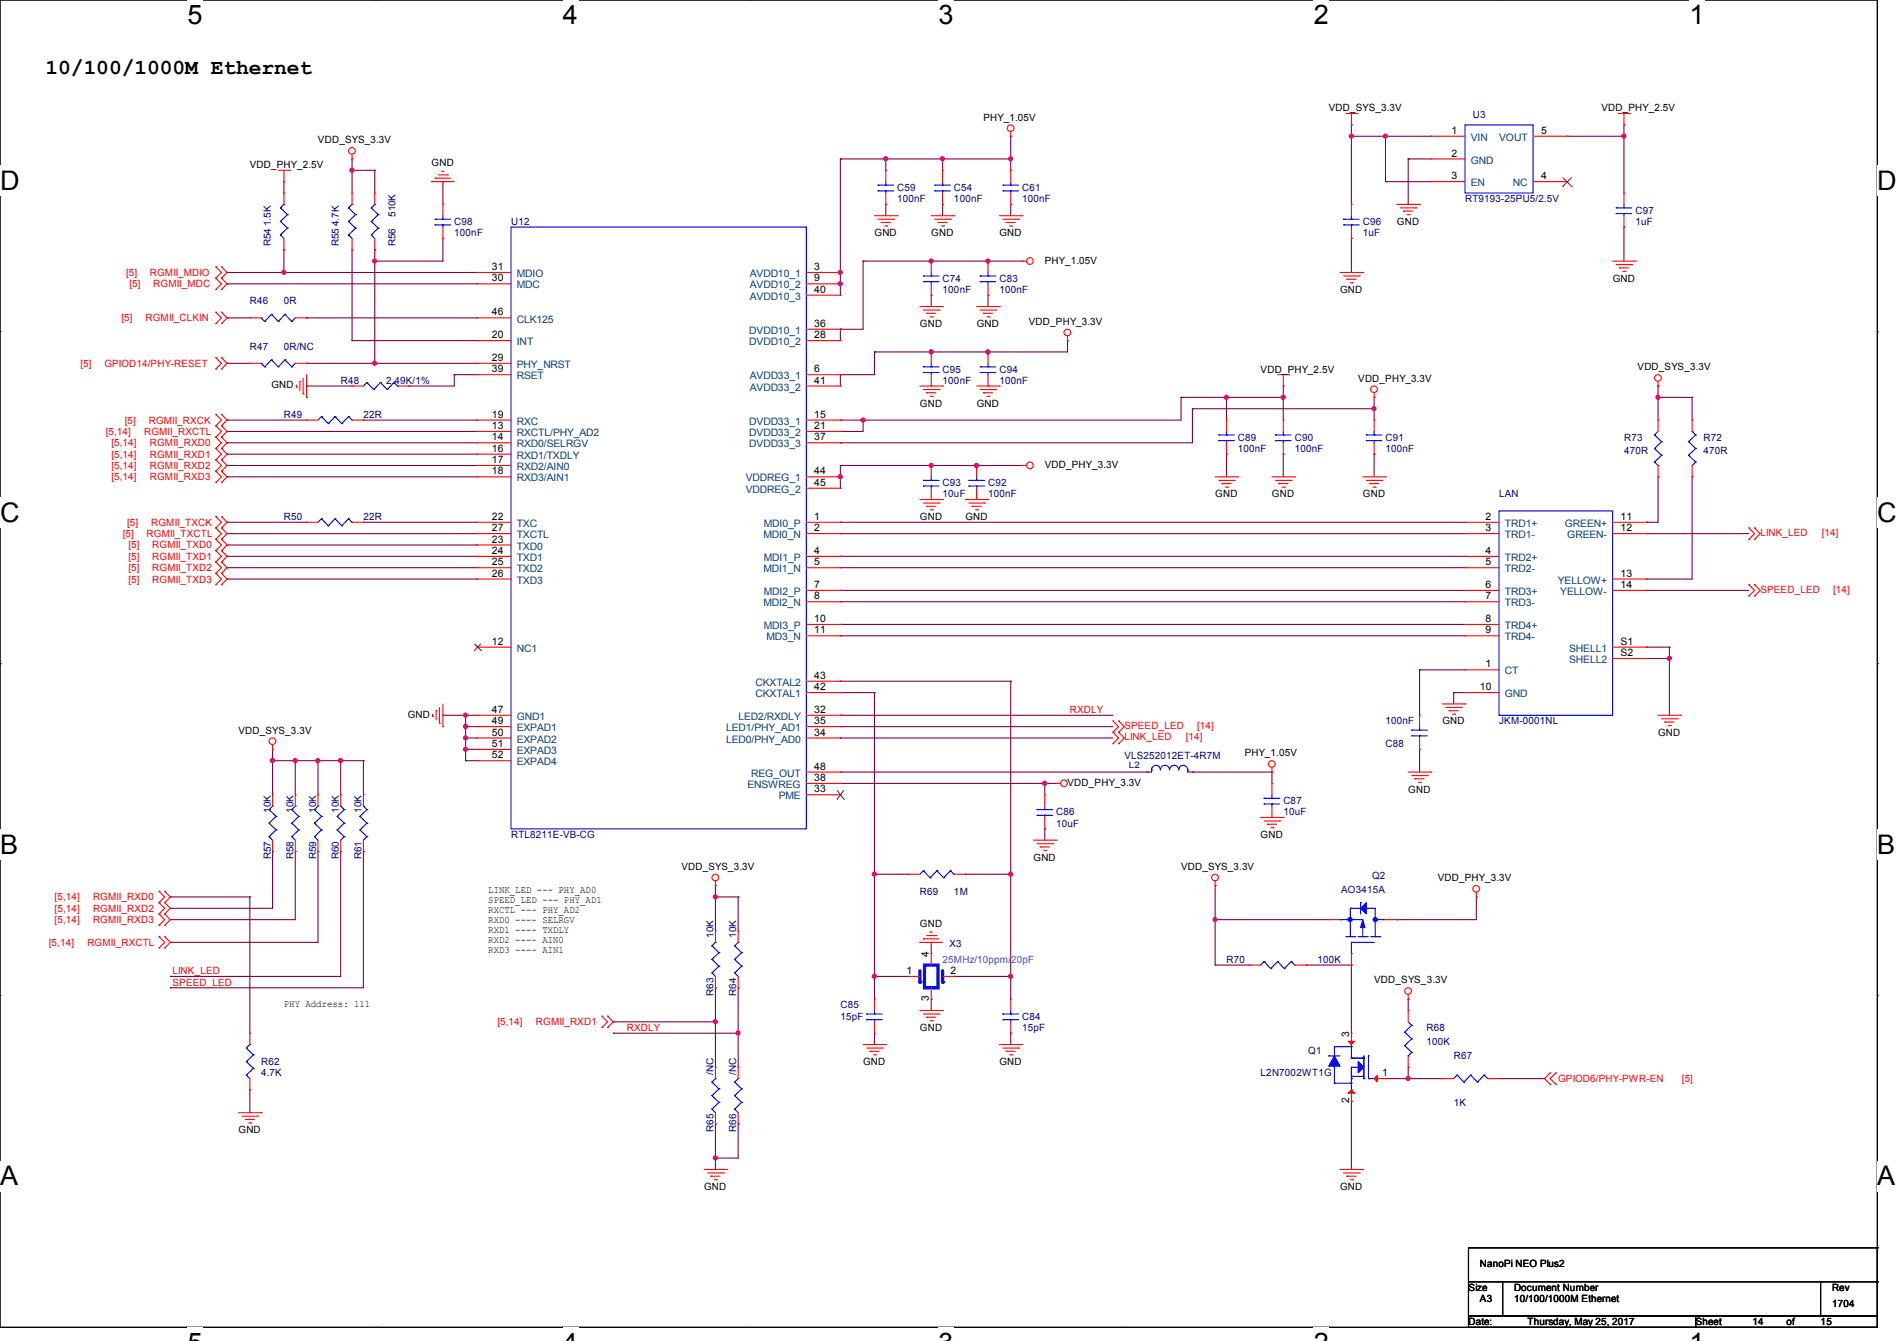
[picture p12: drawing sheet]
<svg xmlns="http://www.w3.org/2000/svg" width="297mm" height="210mm" viewBox="0 0 297 210" stroke-linecap="round" stroke-linejoin="round" font-family="sans-serif">
<defs><g id="words">
<g font-size="4.2">
<text x="29.4" y="3.8">5</text>
<text x="88.1" y="3.8">4</text>
<text x="146.9" y="3.8">3</text>
<text x="205.7" y="3.8">2</text>
<text x="264.5" y="3.8">1</text>
<text x="0" y="29.8">D</text>
<text x="293.9" y="29.8">D</text>
<text x="0" y="81.7">C</text>
<text x="293.9" y="81.7">C</text>
<text x="0" y="133.7">B</text>
<text x="293.9" y="133.7">B</text>
<text x="0" y="185.6">A</text>
<text x="293.9" y="185.6">A</text>
</g>
<text font-size="3.3" x="7.1" y="11.6">10/100/1000M Ethernet</text>
<g font-size="1.6">
<text x="208" y="17.4">VDD_SYS_3.3V</text>
<text x="250.7" y="17.4">VDD_PHY_2.5V</text>
<text x="49.8" y="22.4">VDD_SYS_3.3V</text>
<text x="154" y="18.9">PHY_1.05V</text>
<text x="227.3" y="21">1</text>
<text x="241.3" y="21">5</text>
<text x="39.1" y="26.3">VDD_PHY_2.5V</text>
<text x="67.6" y="26">GND</text>
<text x="227.3" y="24.5">2</text>
<text x="227.3" y="28.1">3</text>
<text x="241.3" y="28.1">4</text>
<text x="218.7" y="35.2">GND</text>
<text x="136.9" y="37">GND</text>
<text x="145.8" y="37">GND</text>
<text x="156.5" y="37">GND</text>
<text x="163.6" y="41.3">PHY_1.05V</text>
<text x="77" y="42.3">31</text>
<text x="77" y="44.1">30</text>
<text x="127.5" y="42.3">3</text>
<text x="127.5" y="44.1">9</text>
<text x="127.5" y="45.8">40</text>
<text x="209.8" y="45.9">GND</text>
<text x="252.5" y="44.1">GND</text>
<text x="77" y="49.4">46</text>
<text x="77" y="53">20</text>
<text x="127.5" y="51.2">36</text>
<text x="127.5" y="53">28</text>
<text x="144" y="51.2">GND</text>
<text x="152.9" y="51.2">GND</text>
<text x="161.1" y="50.9">VDD_PHY_3.3V</text>
<text x="77" y="56.5">29</text>
<text x="77" y="58.3">39</text>
<text x="127.5" y="58.3">6</text>
<text x="197.4" y="58.3">VDD_PHY_2.5V</text>
<text x="212.7" y="59.8">VDD_PHY_3.3V</text>
<text x="256.4" y="58">VDD_SYS_3.3V</text>
<text x="42.5" y="60.8">GND</text>
<text x="77" y="65.4">19</text>
<text x="127.5" y="60.1">41</text>
<text x="127.5" y="65.4">15</text>
<text x="144" y="63.7">GND</text>
<text x="152.9" y="63.7">GND</text>
<text x="77" y="67.2">13</text>
<text x="77" y="69">14</text>
<text x="77" y="70.7">16</text>
<text x="127.5" y="67.2">21</text>
<text x="127.5" y="69">37</text>
<text x="77" y="72.5">17</text>
<text x="77" y="74.3">18</text>
<text x="127.5" y="74.3">44</text>
<text x="127.5" y="76.1">45</text>
<text x="163.6" y="73.3">VDD_PHY_3.3V</text>
<text x="190.3" y="77.9">GND</text>
<text x="199.1" y="77.9">GND</text>
<text x="213.4" y="77.9">GND</text>
<text x="77" y="81.4">22</text>
<text x="77" y="83.2">27</text>
<text x="127.5" y="81.4">1</text>
<text x="127.5" y="83.2">2</text>
<text x="144" y="81.4">GND</text>
<text x="151.1" y="81.4">GND</text>
<text x="232.6" y="81.4">2</text>
<text x="232.6" y="83.2">3</text>
<text x="253.7" y="81.4">11</text>
<text x="253.7" y="83.2">12</text>
<text x="77" y="85">23</text>
<text x="77" y="86.7">24</text>
<text x="77" y="88.5">25</text>
<text x="127.5" y="86.7">4</text>
<text x="127.5" y="88.5">5</text>
<text x="232.6" y="86.7">4</text>
<text x="232.6" y="88.5">5</text>
<text x="77" y="90.3">26</text>
<text x="127.5" y="92.1">7</text>
<text x="127.5" y="93.9">8</text>
<text x="232.6" y="92.1">6</text>
<text x="232.6" y="93.9">7</text>
<text x="253.7" y="90.3">13</text>
<text x="253.7" y="92.1">14</text>
<text x="77" y="101">12</text>
<text x="127.5" y="99.2">11</text>
<text x="127.5" y="97.4">10</text>
<text x="232.6" y="97.4">8</text>
<text x="232.6" y="99.2">9</text>
<text x="253.7" y="101">S1</text>
<text x="127.5" y="106.3">43</text>
<text x="232.6" y="104.5">1</text>
<text x="253.7" y="102.7">S2</text>
<text x="63.8" y="112.4">GND</text>
<text x="77" y="111.6">47</text>
<text x="77" y="113.4">49</text>
<text x="127.5" y="108.1">42</text>
<text x="127.5" y="111.6">32</text>
<text x="127.5" y="113.4">35</text>
<text x="225.8" y="113.5">GND</text>
<text x="231.7" y="108.1">10</text>
<text x="37.3" y="114.9">VDD_SYS_3.3V</text>
<text x="77" y="117">51</text>
<text x="77" y="115.2">50</text>
<text x="77" y="118.7">52</text>
<text x="127.5" y="115.2">34</text>
<text x="194.9" y="118.4">PHY_1.05V</text>
<text x="259.6" y="115.2">GND</text>
<text x="127.5" y="120.5">48</text>
<text x="127.5" y="122.3">38</text>
<text x="127.5" y="124.1">33</text>
<text x="167.1" y="123.1">VDD_PHY_3.3V</text>
<text x="220.5" y="124.1">GND</text>
<text x="197.4" y="131.2">GND</text>
<text x="106.7" y="136.2">VDD_SYS_3.3V</text>
<text x="161.8" y="134.8">GND</text>
<text x="184.9" y="136.2">VDD_SYS_3.3V</text>
<text x="76.4" y="139.9">LINK_LED --- PHY_AD0</text>
<text x="76.4" y="141.5">SPEED_LED --- PHY_AD1</text>
<text x="76.4" y="143">RXCTL --- PHY_AD2</text>
<text x="225.1" y="138">VDD_PHY_3.3V</text>
<text x="76.4" y="144.6">RXD0 ---- SELRGV</text>
<text x="76.4" y="146.2">RXD1 ---- TXDLY</text>
<text x="76.4" y="147.7">RXD2 ---- AIN0</text>
<text x="76.4" y="149.3">RXD3 ---- AIN1</text>
<text x="144" y="145.1">GND</text>
<text x="145.4" y="149.9" transform="rotate(-90 145.4 149.9)">4</text>
<text x="141.9" y="152.5">1</text>
<text x="148.8" y="152.5">2</text>
<text x="215.2" y="154">VDD_SYS_3.3V</text>
<text x="44.4" y="157.7">PHY Address: 111</text>
<text x="144" y="161.5">GND</text>
<text x="145.4" y="156.8" transform="rotate(-90 145.4 156.8)">3</text>
<text x="135.1" y="166.8">GND</text>
<text x="156.5" y="166.8">GND</text>
<text x="211.2" y="162.3" transform="rotate(-90 211.2 162.3)">3</text>
<text x="211.2" y="172.8" transform="rotate(-90 211.2 172.8)">2</text>
<text x="216.4" y="168.5">1</text>
<text x="37.3" y="177.5">GND</text>
<text x="110.2" y="186.4">GND</text>
<text x="209.8" y="186.4">GND</text>
<text x="229.9" y="202.2">Size</text>
<text x="231.7" y="198.5">NanoPi NEO Plus2</text>
<text x="231.7" y="204">A3</text>
<text x="237" y="202.2">Document Number</text>
<text x="237" y="204">10/100/1000M Ethernet</text>
<text x="286.8" y="202.2">Rev</text>
<text x="229.9" y="207.5">Date:</text>
<text x="239.2" y="207.5">Thursday, May 25, 2017</text>
<text x="265.5" y="207.5">Sheet</text>
<text x="274.4" y="207.5">14</text>
<text x="279.7" y="207.5">of</text>
<text x="285" y="207.5">15</text>
<text x="286.8" y="204.7">1704</text>
</g>
<g font-size="1.6" fill="#004080">
<text x="230.3" y="22.1">VIN</text>
<text x="234.7" y="22.1">VOUT</text>
<text x="230.3" y="25.6">GND</text>
<text x="230.3" y="29.2">EN</text>
<text x="236.9" y="29.2">NC</text>
<text x="80.9" y="43.4">MDIO</text>
<text x="80.9" y="45.2">MDC</text>
<text x="117.4" y="43.4">AVDD10_1</text>
<text x="117.4" y="45.2">AVDD10_2</text>
<text x="117.4" y="46.9">AVDD10_3</text>
<text x="80.9" y="50.5">CLK125</text>
<text x="117.3" y="52.3">DVDD10_1</text>
<text x="80.9" y="54.1">INT</text>
<text x="80.9" y="57.6">PHY_NRST</text>
<text x="80.9" y="59.4">RSET</text>
<text x="117.3" y="54.1">DVDD10_2</text>
<text x="117.4" y="59.4">AVDD33_1</text>
<text x="117.4" y="61.2">AVDD33_2</text>
<text x="80.9" y="66.5">RXC</text>
<text x="80.9" y="68.3">RXCTL/PHY_AD2</text>
<text x="80.9" y="70.1">RXD0/SELRGV</text>
<text x="80.9" y="71.8">RXD1/TXDLY</text>
<text x="117.3" y="66.5">DVDD33_1</text>
<text x="117.3" y="68.3">DVDD33_2</text>
<text x="117.3" y="70.1">DVDD33_3</text>
<text x="80.9" y="73.6">RXD2/AIN0</text>
<text x="80.9" y="75.4">RXD3/AIN1</text>
<text x="116.8" y="75.4">VDDREG_1</text>
<text x="116.8" y="77.2">VDDREG_2</text>
<text x="80.9" y="82.5">TXC</text>
<text x="119.6" y="82.5">MDI0_P</text>
<text x="235.6" y="82.5">TRD1+</text>
<text x="245" y="82.5">GREEN+</text>
<text x="80.9" y="84.3">TXCTL</text>
<text x="80.9" y="86.1">TXD0</text>
<text x="80.9" y="87.8">TXD1</text>
<text x="80.9" y="89.6">TXD2</text>
<text x="119.5" y="84.3">MDI0_N</text>
<text x="119.5" y="89.6">MDI1_N</text>
<text x="119.6" y="87.8">MDI1_P</text>
<text x="235.6" y="84.3">TRD1-</text>
<text x="235.6" y="87.8">TRD2+</text>
<text x="235.6" y="89.6">TRD2-</text>
<text x="245.4" y="84.3">GREEN-</text>
<text x="80.9" y="91.4">TXD3</text>
<text x="119.5" y="95">MDI2_N</text>
<text x="119.6" y="93.2">MDI2_P</text>
<text x="235.6" y="93.2">TRD3+</text>
<text x="235.6" y="95">TRD3-</text>
<text x="243.9" y="91.4">YELLOW+</text>
<text x="244.3" y="93.2">YELLOW-</text>
<text x="119.6" y="98.5">MDI3_P</text>
<text x="120" y="100.3">MD3_N</text>
<text x="235.6" y="98.5">TRD4+</text>
<text x="235.6" y="100.3">TRD4-</text>
<text x="80.9" y="102.1">NC1</text>
<text x="118.3" y="107.4">CKXTAL2</text>
<text x="235.6" y="105.6">CT</text>
<text x="245.7" y="102.1">SHELL1</text>
<text x="245.7" y="103.8">SHELL2</text>
<text x="80.9" y="112.7">GND1</text>
<text x="115.6" y="112.7">LED2/RXDLY</text>
<text x="118.3" y="109.2">CKXTAL1</text>
<text x="235.6" y="109.2">GND</text>
<text x="80.9" y="118.1">EXPAD3</text>
<text x="80.9" y="116.3">EXPAD2</text>
<text x="80.9" y="114.5">EXPAD1</text>
<text x="80.9" y="119.8">EXPAD4</text>
<text x="113.7" y="114.5">LED1/PHY_AD1</text>
<text x="113.7" y="116.3">LED0/PHY_AD0</text>
<text x="117" y="123.4">ENSWREG</text>
<text x="117.6" y="121.6">REG_OUT</text>
<text x="121.9" y="125.2">PME</text>
</g>
<g font-size="1.6" fill="#000080">
<text x="230.6" y="18.5">U3</text>
<text x="140.5" y="29.9">C59</text>
<text x="149.4" y="29.9">C54</text>
<text x="160" y="29.9">C61</text>
<text x="71.1" y="35.2">C98</text>
<text x="80" y="35.2">U12</text>
<text x="140.5" y="31.7">100nF</text>
<text x="149.4" y="31.7">100nF</text>
<text x="160" y="31.7">100nF</text>
<text x="213.4" y="35.2">C96</text>
<text x="229.4" y="31.7">RT9193-25PU5/2.5V</text>
<text x="256" y="33.4">C97</text>
<text x="256" y="35.2">1uF</text>
<text x="71.1" y="37">100nF</text>
<text x="213.4" y="37">1uF</text>
<text x="39.1" y="47.7">R46</text>
<text x="44.5" y="47.7">0R</text>
<text x="147.6" y="44.1">C74</text>
<text x="147.6" y="45.9">100nF</text>
<text x="156.5" y="44.1">C83</text>
<text x="156.5" y="45.9">100nF</text>
<text x="39.1" y="54.8">R47</text>
<text x="44.5" y="54.8">0R/NC</text>
<text x="147.6" y="58.3">C95</text>
<text x="156.5" y="58.3">C94</text>
<text x="44.5" y="65.4">R49</text>
<text x="53.3" y="60.1">R48</text>
<text x="56.9" y="65.4">22R</text>
<text x="60.5" y="60.1">2.49K/1%</text>
<text x="147.6" y="60.1">100nF</text>
<text x="156.5" y="60.1">100nF</text>
<text x="193.8" y="69">C89</text>
<text x="193.8" y="70.8">100nF</text>
<text x="202.7" y="69">C90</text>
<text x="202.7" y="70.8">100nF</text>
<text x="216.9" y="69">C91</text>
<text x="216.9" y="70.8">100nF</text>
<text x="254.3" y="69">R73</text>
<text x="254.3" y="71.1">470R</text>
<text x="266.7" y="69">R72</text>
<text x="266.7" y="71.1">470R</text>
<text x="147.6" y="76.1">C93</text>
<text x="147.6" y="77.9">10uF</text>
<text x="154.7" y="76.1">C92</text>
<text x="154.7" y="77.9">100nF</text>
<text x="234.7" y="77.9">LAN</text>
<text x="44.5" y="81.4">R50</text>
<text x="56.9" y="81.4">22R</text>
<text x="216.9" y="113.5">100nF</text>
<text x="234.7" y="113.5">JKM-0001NL</text>
<text x="176" y="118.8">VLS252012ET-4R7M</text>
<text x="216.9" y="117">C88</text>
<text x="200.9" y="125.9">C87</text>
<text x="80" y="131.2">RTL8211E-VB-CG</text>
<text x="165.4" y="127.7">C86</text>
<text x="165.4" y="129.5">10uF</text>
<text x="200.9" y="127.7">10uF</text>
<text x="214.8" y="137.6">Q2</text>
<text x="144" y="140.1">R69</text>
<text x="149.4" y="140.1">1M</text>
<text x="210" y="139.8">AO3415A</text>
<text x="148.6" y="148.3">X3</text>
<text x="192" y="150.8">R70</text>
<text x="206.3" y="150.8">100K</text>
<text x="131.6" y="157.9">C85</text>
<text x="131.6" y="159.7">15pF</text>
<text x="160" y="159.7">C84</text>
<text x="160" y="161.5">15pF</text>
<text x="223.3" y="161.5">R68</text>
<text x="40.9" y="166.8">R62</text>
<text x="204.8" y="165">Q1</text>
<text x="223.3" y="163.6">100K</text>
<text x="227.6" y="165.9">R67</text>
<text x="40.9" y="168.6">4.7K</text>
<text x="197.4" y="168.6">L2N7002WT1G</text>
<text x="227.6" y="173.2">1K</text>
</g>
<g font-size="1.6" fill="#f00">
<text x="19.7" y="43.2">[5]</text>
<text x="20.3" y="45">[5]</text>
<text x="23.5" y="43.2">RGMII_MDIO</text>
<text x="24" y="45">RGMII_MDC</text>
<text x="19" y="50.3">[5]</text>
<text x="22.8" y="50.3">RGMII_CLKIN</text>
<text x="12.6" y="57.4">[5]</text>
<text x="16.3" y="57.4">GPIOD14/PHY-RESET</text>
<text x="16.6" y="68.1">[5,14]</text>
<text x="17.4" y="71.7">[5,14]</text>
<text x="17.4" y="69.9">[5,14]</text>
<text x="19.6" y="66.3">[5]</text>
<text x="22.6" y="68.1">RGMII_RXCTL</text>
<text x="23.3" y="66.3">RGMII_RXCK</text>
<text x="23.5" y="71.7">RGMII_RXD1</text>
<text x="23.5" y="69.9">RGMII_RXD0</text>
<text x="17.4" y="75.2">[5,14]</text>
<text x="17.4" y="73.4">[5,14]</text>
<text x="23.5" y="75.2">RGMII_RXD3</text>
<text x="23.5" y="73.4">RGMII_RXD2</text>
<text x="19.9" y="82.3">[5]</text>
<text x="23.7" y="82.3">RGMII_TXCK</text>
<text x="275.6" y="83.9">LINK_LED</text>
<text x="285.2" y="83.9">[14]</text>
<text x="19.2" y="84.1">[5]</text>
<text x="20.1" y="89.5">[5]</text>
<text x="20.1" y="87.7">[5]</text>
<text x="20.1" y="85.9">[5]</text>
<text x="22.9" y="84.1">RGMII_TXCTL</text>
<text x="23.8" y="89.5">RGMII_TXD2</text>
<text x="23.8" y="87.7">RGMII_TXD1</text>
<text x="23.8" y="85.9">RGMII_TXD0</text>
<text x="20.1" y="91.2">[5]</text>
<text x="23.8" y="91.2">RGMII_TXD3</text>
<text x="275.6" y="92.8">SPEED_LED</text>
<text x="287" y="92.8">[14]</text>
<text x="167.5" y="111.7">RXDLY</text>
<text x="176" y="116">LINK_LED</text>
<text x="176" y="114.2">SPEED_LED</text>
<text x="185.6" y="116">[14]</text>
<text x="187.4" y="114.2">[14]</text>
<text x="8.6" y="142.8">[5,14]</text>
<text x="8.6" y="141">[5,14]</text>
<text x="14.6" y="142.8">RGMII_RXD2</text>
<text x="14.6" y="141">RGMII_RXD0</text>
<text x="7.7" y="148.1">[5,14]</text>
<text x="8.6" y="144.6">[5,14]</text>
<text x="13.7" y="148.1">RGMII_RXCTL</text>
<text x="14.6" y="144.6">RGMII_RXD3</text>
<text x="27" y="152.6">LINK_LED</text>
<text x="27" y="154.3">SPEED_LED</text>
<text x="77.9" y="160.6">[5,14]</text>
<text x="83.9" y="160.6">RGMII_RXD1</text>
<text x="98.1" y="161.5">RXDLY</text>
<text x="243.9" y="169.5">GPIOD6/PHY-PWR-EN</text>
<text x="263.3" y="169.5">[5]</text>
</g>
<text font-size="1.6" fill="#8000ff" x="147.6" y="150.8">25MHz/10ppm/20pF</text>
<g font-size="1.5" fill="#000080">
<text x="42.4" y="35.4" transform="rotate(-90 42.4 35.4)">1.5K</text>
<text x="53" y="35.4" transform="rotate(-90 53 35.4)">4.7K</text>
<text x="61.9" y="34" transform="rotate(-90 61.9 34)">510K</text>
<text x="42.4" y="38.6" transform="rotate(-90 42.4 38.6)">R54</text>
<text x="53" y="38.6" transform="rotate(-90 53 38.6)">R55</text>
<text x="61.9" y="38.6" transform="rotate(-90 61.9 38.6)">R56</text>
<text x="42.4" y="127.3" transform="rotate(-90 42.4 127.3)">10K</text>
<text x="45.9" y="127.3" transform="rotate(-90 45.9 127.3)">10K</text>
<text x="49.5" y="127.3" transform="rotate(-90 49.5 127.3)">10K</text>
<text x="53" y="127.3" transform="rotate(-90 53 127.3)">10K</text>
<text x="56.6" y="127.3" transform="rotate(-90 56.6 127.3)">10K</text>
<text x="42.4" y="134.6" transform="rotate(-90 42.4 134.6)">R57</text>
<text x="45.9" y="134.6" transform="rotate(-90 45.9 134.6)">R58</text>
<text x="49.5" y="134.6" transform="rotate(-90 49.5 134.6)">R59</text>
<text x="53" y="134.6" transform="rotate(-90 53 134.6)">R60</text>
<text x="56.6" y="134.6" transform="rotate(-90 56.6 134.6)">R61</text>
<text x="111.7" y="146.9" transform="rotate(-90 111.7 146.9)">10K</text>
<text x="115.3" y="146.9" transform="rotate(-90 115.3 146.9)">10K</text>
<text x="111.7" y="155.9" transform="rotate(-90 111.7 155.9)">R63</text>
<text x="115.3" y="155.9" transform="rotate(-90 115.3 155.9)">R64</text>
<text x="111.7" y="168.4" transform="rotate(-90 111.7 168.4)">/NC</text>
<text x="115.3" y="168.4" transform="rotate(-90 115.3 168.4)">/NC</text>
<text x="111.7" y="177.2" transform="rotate(-90 111.7 177.2)">R65</text>
<text x="115.3" y="177.2" transform="rotate(-90 115.3 177.2)">R66</text>
</g>
<text font-size="1.4" fill="#000080" x="176.8" y="120.3">L2</text>
</g></defs>
<path d="M0 0h293.9v207.9h-293.9z" fill="none" stroke="#000" stroke-width=".17"/>
<g fill="#fff">
<path d="M29.4 0h2.3v4.7h-2.3z"/>
<path d="M29.4 207.9h2.3v2.1h-2.3z"/>
</g>
<path d="M58.8 0h.1M58.8 207.9h.1" fill="none" stroke="#000" stroke-width=".17"/>
<g fill="#fff">
<path d="M88.1 0h2.4v4.7h-2.4z"/>
<path d="M88.1 207.9h2.4v2.1h-2.4z"/>
</g>
<path d="M117.6 0h.1M117.6 207.9h.1" fill="none" stroke="#000" stroke-width=".17"/>
<g fill="#fff">
<path d="M146.9 0h2.4v4.7h-2.4z"/>
<path d="M146.9 207.9h2.4v2.1h-2.4z"/>
</g>
<path d="M176.3 0h.1M176.3 207.9h.1" fill="none" stroke="#000" stroke-width=".17"/>
<g fill="#fff">
<path d="M205.7 0h2.4v4.7h-2.4z"/>
<path d="M205.7 207.9h2.4v2.1h-2.4z"/>
</g>
<path d="M235.1 0h.1M235.1 207.9h.1" fill="none" stroke="#000" stroke-width=".17"/>
<g fill="#fff">
<path d="M264.5 0h2.4v4.7h-2.4z"/>
<path d="M264.5 207.9h2.4v2.1h-2.4z"/>
<path d="M0 26h3v4.7h-3z"/>
<path d="M293.9 26h3.1v4.7h-3.1z"/>
<path d="M0 77.9h3v4.7h-3z"/>
<path d="M293.9 77.9h3.1v4.7h-3.1z"/>
</g>
<path d="M0 51.9h.1M293.9 51.9h.1" fill="none" stroke="#000" stroke-width=".17"/>
<g fill="#fff">
<path d="M0 129.9h2.8v4.7h-2.8z"/>
<path d="M293.9 129.9h2.9v4.7h-2.9z"/>
</g>
<path d="M0 103.9h.1M293.9 103.9h.1" fill="none" stroke="#000" stroke-width=".17"/>
<g fill="#fff">
<path d="M-.1 181.8h2.9v4.8h-2.9z"/>
<path d="M293.8 181.8h3v4.8h-3z"/>
</g>
<g fill="none" stroke="#000" stroke-width=".17">
<path d="M0 155.9h.1M293.9 155.9h.1M229.9 195.4h.1M229.9 195.4v5.3M229.9 195.4h64M293.9 195.4h.1M293.9 195.4v5.3M229.9 200.7h5.3v5.4h-5.3zM229.9 206.1h35.6v1.8h-35.6zM235.2 200.7h49.8v5.4h-49.8zM265.5 206.1h28.4v1.8h-28.4zM285 200.7h8.9v5.4h-8.9z"/>
<path d="M293.9 200.7h.1"/>
</g>
<g fill="none" stroke="#800040" stroke-width=".17">
<path d="M211.6 19.6h.1M211.6 19.6v12.4M254.3 19.6h.1M254.3 19.6v10.6M44.4 28.4h.1M44.4 39.1h.1M44.4 28.4v1.8M44.4 39.1v3.6M55.1 26.7h.1M55.1 39.1h.1M55.1 24.9h.1M55.1 24.9v5.3"/>
<path d="M55.1 39.1v14.2M55.1 26.7h3.6M58.7 26.7h.1M58.7 39.1h.1M58.7 26.7v3.5M58.7 39.1v17.8M69.3 37.3h.1M69.3 28.4h.1M69.3 37.3v3.6h-10.6M69.3 28.4v3.6M131.6 24.9h.1M131.6 24.9v21.3"/>
<path d="M131.6 24.9h26.6M138.7 24.9h.1M138.7 32h.1M138.7 24.9v1.8M138.7 32v1.8M147.6 24.9h.1M147.6 32h.1M147.6 24.9v1.8M147.6 32v1.8M158.2 24.9h.1M158.2 32h.1M158.2 21.3h.1"/>
<path d="M158.2 21.3v5.4M158.2 32v1.8M211.6 21.3h.1M211.6 37.3h.1M211.6 21.3h12.4M211.6 37.3v5.4M216.9 21.3h.1M216.9 28.4h.1M216.9 28.4h7.1M216.9 21.3v7.1M220.5 24.9h.1M220.5 24.9h3.5"/>
<path d="M220.5 24.9v7.1M245.4 21.3h.1M245.4 21.3h8.9M254.3 21.3h.1M254.3 35.6h.1M254.3 35.6v5.3M35.6 44.4h.1M35.6 42.7h.1M35.6 56.9h.1M35.6 49.8h.1M35.6 56.9h3.5M35.6 42.7h39.1"/>
<path d="M35.6 44.4h39.1M35.6 49.8h3.5M44.4 42.7h.1M48 56.9h.1M48 49.8h.1M48 56.9h26.7M48 49.8h26.7M55.1 53.3h.1M55.1 53.3h19.6M58.7 56.9h.1M58.7 40.9h.1M71.1 58.7h.1"/>
<path d="M71.1 58.7h3.6M71.1 58.7v1.8h-7.1M131.6 58.7h.1M131.6 51.6h.1M131.6 42.7h.1M131.6 44.4h.1M131.6 51.6v1.7M131.6 58.7v1.8M135.1 40.9h.1M135.1 40.9h24.9M135.1 40.9v10.7h-3.5M136.9 55.1h.1"/>
<path d="M136.9 55.1v3.6h-5.3M145.8 55.1h.1M145.8 40.9h.1M145.8 46.2h.1M145.8 46.2v1.8M154.7 40.9h.1M154.7 46.2h.1M154.7 55.1h.1M154.7 46.2v1.8M167.1 53.3h.1M167.1 53.3v1.8h-30.2M35.6 71.1h.1"/>
<path d="M35.6 72.9h.1M35.6 74.7h.1M35.6 67.6h.1M35.6 69.3h.1M35.6 65.8h.1M35.6 72.9h39.1M35.6 71.1h39.1M35.6 74.7h39.1M35.6 67.6h39.1M35.6 69.3h39.1M35.6 65.8h12.4M48 60.5h.1"/>
<path d="M48 60.5h7.1M56.9 65.8h.1M56.9 65.8h17.8M64 60.5h.1M131.6 72.9h.1M131.6 74.7h.1M131.6 67.6h.1M131.6 69.3h.1M131.6 65.8h.1M131.6 72.9v3.6M131.6 72.9h28.4M135.1 65.8h.1"/>
<path d="M135.1 65.8v1.8h-3.5M145.8 72.9h.1M152.9 72.9h.1M184.9 62.2h.1M184.9 62.2v3.6h-53.3M184.9 62.2h16M186.7 64h.1M186.7 64v5.3h-55.1M186.7 64h28.4M192 71.1h.1M192 62.2h.1M192 62.2v3.6"/>
<path d="M192 71.1v3.6M200.9 71.1h.1M200.9 60.5h.1M200.9 62.2h.1M200.9 60.5v5.3M200.9 71.1v3.6M215.1 71.1h.1M215.1 64h.1M215.1 62.2h.1M215.1 62.2v3.6M215.1 71.1v3.6M259.6 62.2h.1"/>
<path d="M259.6 60.5h.1M259.6 74.7h.1M259.6 74.7v7.1h-1.8M259.6 62.2h5.3M259.6 60.5v5.3M264.9 62.2h.1M264.9 74.7h.1M264.9 74.7v16h-7.1M264.9 62.2v3.6M35.6 81.8h.1M35.6 85.3h.1M35.6 83.6h.1"/>
<path d="M35.6 90.7h.1M35.6 88.9h.1M35.6 87.1h.1M35.6 81.8h12.4M35.6 85.3h39.1M35.6 83.6h39.1M35.6 90.7h39.1M35.6 88.9h39.1M35.6 87.1h39.1M56.9 81.8h.1M56.9 81.8h17.8M131.6 83.6h.1"/>
<path d="M131.6 81.8h.1M131.6 92.5h.1M131.6 94.2h.1M131.6 97.8h.1M131.6 99.6h.1M131.6 88.9h.1M131.6 87.1h.1M131.6 81.8h97.8M131.6 83.6h97.8M131.6 88.9h97.8M131.6 87.1h97.8M131.6 92.5h97.8"/>
<path d="M131.6 94.2h97.8M131.6 97.8h97.8M131.6 99.6h97.8M257.8 81.8h.1M257.8 90.7h.1M257.8 92.5h.1M257.8 83.6h.1M257.8 83.6h16M257.8 92.5h16M42.7 119.1h.1M42.7 117.3h.1M42.7 119.1h14.2"/>
<path d="M42.7 117.3v7.2M46.2 119.1h.1M46.2 119.1v5.4M49.8 119.1h.1M49.8 119.1v5.4M53.3 119.1h.1M53.3 119.1v5.4M56.9 119.1h.1M56.9 119.1v5.4M69.3 112h.1M69.3 112h5.4M72.9 119.1h.1"/>
<path d="M72.9 117.3h.1M72.9 113.8h.1M72.9 112h.1M72.9 115.6h.1M72.9 119.1h1.8M72.9 112v7.1M72.9 113.8h1.8M72.9 115.6h1.8M72.9 117.3h1.8M131.6 113.8h.1M131.6 115.6h.1M131.6 112h.1"/>
<path d="M131.6 106.7h.1M131.6 108.5h.1M131.6 113.8h42.6M131.6 112h42.6M131.6 115.6h42.6M131.6 106.7h26.6M131.6 108.5h5.3M136.9 108.5h.1M136.9 108.5v48M158.2 106.7h.1M158.2 106.7v49.8M222.2 117.3h.1"/>
<path d="M222.2 104.9h.1M222.2 104.9v7.1M222.2 117.3v3.6M222.2 104.9h7.2M227.6 108.5h.1M227.6 108.5h1.8M227.6 108.5v1.7M257.8 101.3h.1M257.8 103.1h.1M257.8 101.3h3.6M257.8 103.1h3.6M261.4 103.1h.1"/>
<path d="M261.4 101.3h.1M261.4 101.3v10.7M42.7 133.3h.1M42.7 133.3v8.9h-16M46.2 133.3h.1M46.2 133.3v10.7h-19.5M49.8 133.3h.1M49.8 133.3v14.3h-23.1M53.3 133.3h.1M53.3 133.3v19.6h-26.6M56.9 133.3h.1M56.9 133.3v21.4h-30.2"/>
<path d="M112 138.7h.1M112 138.7v7.1M131.6 120.9h.1M131.6 122.7h.1M131.6 120.9h48M131.6 122.7h33.8M136.9 136.9h.1M136.9 136.9h5.3M151.1 136.9h.1M151.1 136.9h7.1M158.2 136.9h.1M163.6 122.7h.1"/>
<path d="M163.6 129.8h.1M163.6 122.7v1.8M163.6 129.8v1.8M186.7 120.9h.1M186.7 120.9h12.4M190.2 138.7h.1M190.2 138.7v12.4M199.1 120.9h.1M199.1 120.9v1.8M26.7 144h.1M26.7 140.5h.1M26.7 142.2h.1"/>
<path d="M26.7 147.6h.1M26.7 152.9h.1M26.7 154.7h.1M26.7 140.5h12.4M39.1 140.5h.1M39.1 140.5v21.3M112 154.7h.1M112 140.5h.1M112 140.5h3.6M112 154.7v12.4M115.6 140.5h.1M115.6 154.7h.1"/>
<path d="M115.6 140.5v5.3M115.6 154.7v12.4M136.9 152.9h.1M136.9 152.9h5.3M145.8 156.5h.1M145.8 147.6h.1M145.8 147.6v1.8M145.8 156.5v1.7M149.4 152.9h.1M149.4 152.9h8.8M158.2 152.9h.1M190.2 144h.1"/>
<path d="M190.2 151.1h.1M190.2 144h17.8M190.2 151.1h5.4M204.5 151.1h.1M204.5 151.1h7.1M211.6 151.1h.1M211.6 151.1v10.7M218.7 144h.1M220.5 156.5h.1M220.5 156.5v1.7M231.1 140.5h.1M231.1 140.5v3.5h-12.4"/>
<path d="M39.1 170.7h.1M39.1 170.7v3.5M96 160h.1M96 161.8h.1M96 160h16M96 161.8h19.6M112 176h.1M112 160h.1M112 176v7.1M115.6 161.8h.1M115.6 176h.1M115.6 176v5.4h-3.6"/>
<path d="M136.9 161.8h.1M136.9 161.8v1.8M158.2 161.8h.1M158.2 161.8v1.8M211.6 172.5h.1M211.6 172.5v10.6M216.9 168.9h.1M216.9 168.9h8.9M220.5 168.9h.1M220.5 167.1h.1M220.5 167.1v1.8M234.7 168.9h7.1"/>
<path d="M241.8 168.9h.1M112 181.4h.1"/>
</g>
<g fill="#f0f" stroke="#f0f" stroke-width=".17">
<circle cx="131.6" cy="74.7" r=".32"/>
<circle cx="152.9" cy="72.9" r=".32"/>
<circle cx="145.8" cy="72.9" r=".32"/>
<circle cx="131.6" cy="44.4" r=".32"/>
<circle cx="147.6" cy="24.9" r=".32"/>
<circle cx="138.7" cy="24.9" r=".32"/>
<circle cx="154.7" cy="55.1" r=".32"/>
<circle cx="145.8" cy="55.1" r=".32"/>
<circle cx="58.7" cy="56.9" r=".32"/>
<circle cx="58.7" cy="40.9" r=".32"/>
<circle cx="72.9" cy="113.8" r=".32"/>
<circle cx="72.9" cy="115.5" r=".32"/>
<circle cx="72.9" cy="117.3" r=".32"/>
<circle cx="131.6" cy="42.7" r=".32"/>
<circle cx="154.7" cy="40.9" r=".32"/>
<circle cx="145.8" cy="40.9" r=".32"/>
<circle cx="158.2" cy="24.9" r=".32"/>
<circle cx="49.8" cy="119.1" r=".32"/>
<circle cx="112" cy="160" r=".32"/>
<circle cx="112" cy="140.4" r=".32"/>
<circle cx="72.9" cy="112" r=".32"/>
<circle cx="136.9" cy="152.9" r=".32"/>
<circle cx="158.2" cy="152.9" r=".32"/>
<circle cx="115.5" cy="161.8" r=".32"/>
<circle cx="46.2" cy="119.1" r=".32"/>
<circle cx="42.7" cy="119.1" r=".32"/>
<circle cx="112" cy="181.3" r=".32"/>
<circle cx="53.3" cy="119.1" r=".32"/>
<circle cx="216.9" cy="21.3" r=".32"/>
<circle cx="211.6" cy="21.3" r=".32"/>
<circle cx="254.2" cy="21.3" r=".32"/>
<circle cx="44.4" cy="42.7" r=".32"/>
<circle cx="200.9" cy="62.2" r=".32"/>
<circle cx="192" cy="62.2" r=".32"/>
<circle cx="163.6" cy="122.7" r=".32"/>
<circle cx="55.1" cy="26.6" r=".32"/>
<circle cx="135.1" cy="65.8" r=".32"/>
<circle cx="158.2" cy="136.9" r=".32"/>
<circle cx="136.9" cy="136.9" r=".32"/>
<circle cx="190.2" cy="144" r=".32"/>
<circle cx="215.1" cy="64" r=".32"/>
<circle cx="259.6" cy="62.2" r=".32"/>
<circle cx="261.3" cy="103.1" r=".32"/>
<circle cx="220.5" cy="168.9" r=".32"/>
</g>
<g fill="none" stroke="#f00" stroke-width=".17">
<path d="M210.7 17.8h1.8M211.6 19.6h.1M211.6 17.8v1.8M212.5 17.8h.1M253.4 17.8h1.7M254.3 19.6h.1M254.3 17.8v1.8M255.1 17.8h.1M43.6 26.7h1.7M44.4 28.4h.1M44.4 26.7v1.7M45.3 26.7h.1"/>
<path d="M55.1 24.9h.1M55.1 24.2v.7M67.6 28.4h.1M67.6 28.4h3.5M68.1 27.9h.1M68.1 27.9h2.5M68.6 27.4h1.5M69.2 26.8h.1M69.2 26.8h.3M70.1 27.4h.1M136.9 33.8h3.6M137.5 34.3h2.4"/>
<path d="M138 34.8h.1M138 34.8h1.4M138.5 35.4h.4M138.9 35.4h.1M139.9 34.3h.1M140.5 33.8h.1M145.8 33.8h3.6M146.3 34.3h2.5M146.9 34.8h.1M146.9 34.8h1.4M147.4 35.4h.3M147.7 35.4h.1"/>
<path d="M148.8 34.3h.1M149.4 33.8h.1M156.5 33.8h3.5M157 34.3h2.5M157.5 34.8h.1M157.5 34.8h1.5M158.1 35.4h.3M158.2 21.3h.1M158.2 20.6v.7M158.4 35.4h.1M159.5 34.3h.1M160 33.8h.1"/>
<path d="M211.6 37.3h.1M211.6 32h.1M211.6 32v1.8M211.6 35.6v1.7M218.7 32h3.5M219.2 32.6h2.5M219.8 33.1h.1M219.8 33.1h1.4M220.3 33.6h.3M220.6 33.6h.1M221.7 32.6h.1M222.2 32h.1"/>
<path d="M33.8 50.7h.1M33.8 48.9h.1M33.8 45.3h.1M33.8 43.6h.1M33.8 41.8h.1M33.8 57.8h.1M33.8 56h.1M33.8 48.9l.9 .9-.9 .9M33.8 43.6l.9 .8-.9 .9M33.8 41.8l.9 .9-.9 .9M33.8 56l.9 .9-.9 .9M34.7 48.9h.1"/>
<path d="M34.7 50.7h.1M34.7 43.6h.1M34.7 45.3h.1M34.7 41.8h.1M34.7 56h.1M34.7 57.8h.1M34.7 48.9l.9 .9-.9 .9M34.7 43.6l.9 .8-.9 .9M34.7 41.8l.9 .9-.9 .9M34.7 56l.9 .9-.9 .9M39.1 49.8h.1M39.1 56.9h.1"/>
<path d="M39.1 49.8h1.8M39.1 56.9h1.8M46.2 49.8h1.8M46.2 56.9h1.8M46.9 59.7h.1M46.9 59.7v1.5M47.5 59.2v2.5M48 49.8h.1M48 56.9h.1M48 58.7v3.5M74.7 42.7h.1M74.7 44.4h.1"/>
<path d="M74.7 49.8h.1M74.7 53.3h.1M74.7 56.9h.1M74.7 58.7h.1M74.7 42.7h5.3M74.7 58.7h5.3M74.7 49.8h5.3M74.7 44.4h5.3M74.7 53.3h5.3M74.7 56.9h5.3M126.2 42.7h5.4M126.2 58.7h5.4"/>
<path d="M126.2 44.4h5.4M126.2 53.3h5.4M126.2 46.2h5.4M126.2 51.6h5.4M131.6 42.7h.1M131.6 44.4h.1M131.6 46.2h.1M131.6 51.6h.1M131.6 53.3h.1M131.6 58.7h.1M144 48h3.6M144.6 48.6h2.4"/>
<path d="M145.1 49.1h.1M145.1 49.1h1.4M145.6 49.6h.4M145.8 55.1h.1M145.8 55.1v1.8M145.8 58.7v1.8M146 49.6h.1M147 48.6h.1M147.6 48h.1M152.9 48h3.6M153.5 48.6h2.4M154 49.1h.1"/>
<path d="M154 49.1h1.4M154.5 49.6h.4M154.7 55.1h.1M154.7 46.2h.1M154.7 40.9h.1M154.7 40.9v1.8M154.7 44.4v1.8M154.7 55.1v1.8M154.7 58.7v1.8M154.9 49.6h.1M155.9 48.6h.1M156.5 48h.1"/>
<path d="M160 40.9h.1M160 40.9h.7M167.1 53.3h.1M167.1 52.6v.7M200 58.7h1.8M200.9 58.7v1.8M201.8 58.7h.1M209.8 42.7h3.6M210.4 43.2h2.4M210.9 43.7h.1M210.9 43.7h1.4M211.4 44.3h.4"/>
<path d="M211.8 44.3h.1M212.8 43.2h.1M213.4 42.7h.1M252.5 40.9h3.5M253 41.4h2.5M253.5 42h.1M253.5 42h1.5M254.1 42.5h.3M254.4 42.5h.1M255.5 41.4h.1M256 40.9h.1M259.6 59.7v.8"/>
<path d="M33.8 75.6h.1M33.8 73.8h.1M33.8 72h.1M33.8 70.2h.1M33.8 68.5h.1M33.8 66.7h.1M33.8 64.9h.1M33.8 73.8l.9 .9-.9 .9M33.8 72l.9 .9-.9 .9M33.8 70.2l.9 .9-.9 .9M33.8 68.5l.9 .8-.9 .9M33.8 64.9l.9 .9-.9 .9"/>
<path d="M33.8 66.7l.9 .9-.9 .9M34.7 73.8h.1M34.7 75.6h.1M34.7 72h.1M34.7 70.2h.1M34.7 68.5h.1M34.7 64.9h.1M34.7 66.7h.1M34.7 73.8l.9 .9-.9 .9M34.7 72l.9 .9-.9 .9M34.7 70.2l.9 .9-.9 .9M34.7 68.5l.9 .8-.9 .9"/>
<path d="M34.7 64.9l.9 .9-.9 .9M34.7 66.7l.9 .9-.9 .9M46.4 60.6h.1M46.4 60.3v.3M47.5 61.7h.1M48 62.2h.1M55.1 60.5h.1M55.1 60.5h1.8M62.2 60.5h1.8M64 60.5h.1M74.7 65.8h.1M74.7 67.6h.1"/>
<path d="M74.7 69.3h.1M74.7 71.1h.1M74.7 72.9h.1M74.7 74.7h.1M74.7 72.9h5.3M74.7 74.7h5.3M74.7 65.8h5.3M74.7 67.6h5.3M74.7 69.3h5.3M74.7 71.1h5.3M126.2 74.7h5.4M126.2 60.5h5.4"/>
<path d="M126.2 65.8h5.4M126.2 67.6h5.4M126.2 69.3h5.4M126.2 76.5h5.4M131.6 60.5h.1M131.6 65.8h.1M131.6 67.6h.1M131.6 69.3h.1M131.6 74.7h.1M131.6 76.5h.1M144 78.2h3.6M144 60.5h3.6"/>
<path d="M144.6 78.8h2.4M144.6 61h2.4M145.1 79.3h.1M145.1 61.5h.1M145.1 79.3h1.4M145.1 61.5h1.4M145.6 79.8h.4M145.6 62.1h.4M145.8 60.5h.1M145.8 78.2h.1M145.8 72.9h.1M145.8 72.9v1.8"/>
<path d="M145.8 76.5v1.7M146 79.8h.1M146 62.1h.1M147 78.8h.1M147 61h.1M147.6 78.2h.1M147.6 60.5h.1M151.1 78.2h3.6M151.7 78.8h2.4M152.2 79.3h.1M152.2 79.3h1.4M152.7 79.8h.4"/>
<path d="M152.9 60.5h3.6M153.1 79.8h.1M153.5 61h2.4M154 61.5h.1M154 61.5h1.4M154.1 78.8h.1M154.5 62.1h.4M154.7 78.2h.1M154.7 60.5h.1M154.9 62.1h.1M155.9 61h.1M156.5 60.5h.1"/>
<path d="M160 72.9h.1M160 72.9h.7M190.2 74.7h3.6M190.8 75.2h2.5M191.3 75.7h.1M191.3 75.7h1.4M191.9 76.3h.3M192.2 76.3h.1M193.3 75.2h.1M193.8 74.7h.1M199.1 74.7h3.6M199.7 75.2h2.4"/>
<path d="M200.2 75.7h.1M200.2 75.7h1.4M200.7 76.3h.4M200.9 60.5h.1M200.9 71.1h.1M200.9 65.8h.1M200.9 65.8v1.8M200.9 69.3v1.8M201.1 76.3h.1M202.1 75.2h.1M202.7 74.7h.1M213.4 74.7h3.5"/>
<path d="M213.9 75.2h2.5M214.4 75.7h.1M214.4 75.7h1.5M215 76.3h.3M215.1 62.2h.1M215.1 61.5v.7M215.3 76.3h.1M216.4 75.2h.1M216.9 74.7h.1M259.6 60.5h.1M33.8 91.6h.1M33.8 89.8h.1"/>
<path d="M33.8 88h.1M33.8 86.2h.1M33.8 84.5h.1M33.8 82.7h.1M33.8 80.9h.1M33.8 89.8l.9 .9-.9 .9M33.8 88l.9 .9-.9 .9M33.8 86.2l.9 .9-.9 .9M33.8 84.5l.9 .8-.9 .9M33.8 80.9l.9 .9-.9 .9M33.8 82.7l.9 .9-.9 .9M34.7 89.8h.1"/>
<path d="M34.7 91.6h.1M34.7 88h.1M34.7 86.2h.1M34.7 84.5h.1M34.7 80.9h.1M34.7 82.7h.1M34.7 89.8l.9 .9-.9 .9M34.7 88l.9 .9-.9 .9M34.7 86.2l.9 .9-.9 .9M34.7 84.5l.9 .8-.9 .9M34.7 80.9l.9 .9-.9 .9M34.7 82.7l.9 .9-.9 .9"/>
<path d="M74.7 81.8h.1M74.7 83.6h.1M74.7 85.3h.1M74.7 87.1h.1M74.7 88.9h.1M74.7 90.7h.1M74.7 81.8h5.3M74.7 83.6h5.3M74.7 85.3h5.3M74.7 87.1h5.3M74.7 88.9h5.3M74.7 90.7h5.3"/>
<path d="M126.2 81.8h5.4M126.2 83.6h5.4M126.2 87.1h5.4M126.2 88.9h5.4M126.2 92.5h5.4M126.2 94.2h5.4M126.2 99.6h5.4M126.2 97.8h5.4M131.6 81.8h.1M131.6 83.6h.1M131.6 87.1h.1M131.6 88.9h.1"/>
<path d="M131.6 92.5h.1M131.6 94.2h.1M131.6 99.6h.1M131.6 97.8h.1M273.8 84.5h.1M273.8 82.7h.1M273.8 93.3h.1M273.8 91.6h.1M273.8 82.7l.9 .9-.9 .9M273.8 91.6l.9 .9-.9 .8M274.7 84.5h.1M274.7 82.7h.1"/>
<path d="M274.7 93.3h.1M274.7 91.6h.1M274.7 82.7l.9 .9-.9 .9M274.7 91.6l.9 .9-.9 .8M42.7 117.3h.1M42.7 116.6v.7M67.7 112.2h.1M67.7 111.8v.4M68.3 111.3h.1M68.3 111.3v1.4M68.8 113.2h.1M68.8 110.8v2.4"/>
<path d="M69.3 113.8h.1M69.3 110.2v3.6M74.7 101.3h.1M74.7 117.3h.1M74.7 112h.1M74.7 115.6h.1M74.7 113.8h.1M74.7 119.1h.1M74.7 112h5.3M74.7 101.3h5.3M74.7 117.3h5.3M74.7 113.8h5.3"/>
<path d="M74.7 115.6h5.3M74.7 119.1h5.3M126.2 112h5.4M126.2 108.5h5.4M126.2 106.7h5.4M126.2 113.8h5.4M126.2 115.6h5.4M131.6 108.5h.1M131.6 106.7h.1M131.6 112h.1M131.6 113.8h.1M131.6 115.6h.1"/>
<path d="M174.2 116.5h.1M174.2 114.7h.1M174.2 112.9h.1M174.2 114.7l.9 .9-.9 .9M174.2 112.9l.9 .9-.9 .9M175.1 116.5h.1M175.1 114.7h.1M175.1 112.9h.1M175.1 114.7l.9 .9-.9 .9M175.1 112.9l.9 .9-.9 .9M222.2 117.3h.1M222.2 112h.1"/>
<path d="M222.2 112v1.8M222.2 115.6v1.7M225.8 110.2h3.6M226.4 110.8h2.4M226.9 111.3h.1M226.9 111.3h1.4M227.4 111.8h.4M227.8 111.8h.1M228.8 110.8h.1M229.4 110.2h.1M259.6 112h3.5M260.1 112.6h2.5"/>
<path d="M260.6 113.1h.1M260.6 113.1h1.5M261.2 113.6h.3M261.5 113.6h.1M262.6 112.6h.1M263.1 112h.1M24.9 139.6h.1M24.9 139.6l.9 .9-.9 .9M25.8 139.6h.1M25.8 139.6l.9 .9-.9 .9M112 138.7h.1M112 138v.7"/>
<path d="M126.2 122.7h5.4M126.2 120.9h5.4M126.2 124.5h5.4M131.6 120.9h.1M131.6 122.7h.1M131.6 124.5h.1M161.8 131.6h3.6M162.3 132.1h2.5M162.9 132.6h.1M162.9 132.6h1.4M163.4 133.2h.3M163.6 129.8h.1"/>
<path d="M163.6 124.5h.1M163.6 124.5v1.7M163.6 128v1.8M163.7 133.2h.1M164.8 132.1h.1M165.4 122.7h.1M165.4 131.6h.1M165.4 122.7h.7M190.2 138.7h.1M190.2 138v.7M197.4 128h3.5M197.9 128.6h2.5"/>
<path d="M198.4 129.1h.1M198.4 129.1h1.5M199 129.6h.3M199.1 120.9h.1M199.1 120.2v.7M199.3 129.6h.1M200.4 128.6h.1M200.9 128h.1M220.5 120.9h3.5M221 121.5h2.5M221.5 122h.1M221.5 122h1.5"/>
<path d="M222.1 122.5h.3M222.4 122.5h.1M223.5 121.5h.1M224 120.9h.1M231.1 139.7v.8M24.9 144.9h.1M24.9 143.1h.1M24.9 141.4h.1M24.9 148.5h.1M24.9 146.7h.1M24.9 143.1l.9 .9-.9 .9M24.9 141.4l.9 .8-.9 .9"/>
<path d="M24.9 146.7l.9 .9-.9 .9M25.8 143.1h.1M25.8 144.9h.1M25.8 141.4h.1M25.8 146.7h.1M25.8 148.5h.1M25.8 143.1l.9 .9-.9 .9M25.8 141.4l.9 .8-.9 .9M25.8 146.7l.9 .9-.9 .9M94.2 159.1h.1M94.2 159.1l.9 .9-.9 .9M95.1 159.1h.1"/>
<path d="M95.1 159.1l.9 .9-.9 .9M144 147.6h.1M144 158.2h3.6M144 147.6h3.6M144.6 147h.1M144.6 158.8h2.4M144.6 147h2.4M145.1 159.3h.1M145.1 159.3h1.4M145.1 146.5h1.4M145.6 146h.1M145.6 159.9h.4"/>
<path d="M145.6 146h.4M146 159.9h.1M146.5 146.5h.1M147 158.8h.1M147.6 158.2h.1M208 144h.1M208 144h1.8M211.6 151.1h.1M211.6 149.4v1.7M216.9 144h1.8M218.7 144h.1M220.5 156.5h.1"/>
<path d="M220.5 155.7v.8M231.1 140.5h.1M37.3 174.2h3.6M37.9 174.8h2.4M38.4 175.3h.1M38.4 175.3h1.4M38.9 175.9h.4M39.3 175.9h.1M40.3 174.8h.1M40.9 174.2h.1M94.2 160.9h.1M95.1 160.9h.1"/>
<path d="M135.1 163.6h3.6M135.7 164.1h2.4M136.2 164.6h.1M136.2 164.6h1.4M136.7 165.2h.4M137.1 165.2h.1M138.1 164.1h.1M138.7 163.6h.1M156.5 163.6h3.5M157 164.1h2.5M157.5 164.6h.1M157.5 164.6h1.5"/>
<path d="M158.1 165.2h.3M158.4 165.2h.1M159.5 164.1h.1M160 163.6h.1M242.7 168h.1M242.7 169.8h.1M242.7 168l-.9 .9 .9 .9M243.6 169.8h.1M243.6 168h.1M243.6 168l-.9 .9 .9 .9M110.2 183.1h3.6M110.8 183.7h2.4"/>
<path d="M111.3 184.2h.1M111.3 184.2h1.4M111.8 184.7h.4M112.2 184.7h.1M113.2 183.7h.1M113.8 183.1h.1M209.8 183.1h3.6M210.4 183.7h2.4M210.9 184.2h.1M210.9 184.2h1.4M211.4 184.7h.4M211.8 184.7h.1"/>
<path d="M212.8 183.7h.1M213.4 183.1h.1"/>
<circle cx="55.1" cy="23.6" r=".52"/>
<circle cx="158.2" cy="20.1" r=".52"/>
<circle cx="161.2" cy="40.9" r=".52"/>
<circle cx="167.1" cy="52.1" r=".52"/>
<circle cx="259.6" cy="59.2" r=".52"/>
<circle cx="161.2" cy="72.9" r=".52"/>
<circle cx="215.1" cy="61" r=".52"/>
<circle cx="42.7" cy="116.1" r=".52"/>
<circle cx="199.1" cy="119.6" r=".52"/>
<circle cx="112" cy="137.4" r=".52"/>
<circle cx="166.6" cy="122.7" r=".52"/>
<circle cx="190.2" cy="137.4" r=".52"/>
<circle cx="231.1" cy="139.2" r=".52"/>
<circle cx="220.5" cy="155.2" r=".52"/>
</g>
<g fill="none" stroke="#00f" stroke-width=".17">
<path d="M80 35.6h46.2v94.2h-46.2zM210.4 34.3h.1M210.4 35.2h.1M210.4 34.3h2.4M210.4 35.2h2.4M211.6 35.2h.1M211.6 34.3h.1M211.6 33.8v.5M211.6 35.2v.4M40.9 49.8h.1M40.9 56.9h.1M40.9 49.8l.5 .5"/>
<path d="M40.9 56.9l.5 .5M41.4 50.3h.1M41.4 57.4h.1M42.5 49.2h.1M42.5 56.3h.1M42.5 49.2l1.1 1.1M42.5 49.2l-1.1 1.1M42.5 56.3l1.1 1.1M42.5 56.3l-1.1 1.1M43.6 50.3h.1M43.6 57.4h.1M44.6 49.2h.1"/>
<path d="M44.6 56.3h.1M44.6 49.2l1.1 1.1M44.6 49.2l-1 1.1M44.6 56.3l1.1 1.1M44.6 56.3l-1 1.1M45.7 50.3h.1M45.7 57.4h.1M46.2 49.8l-.5 .5M46.2 56.9l-.5 .5M57.4 59.9h.1M57.4 59.9l-.5 .6M57.4 59.9l1.1 1.1"/>
<path d="M59.6 59.9h.1M59.6 59.9l-1.1 1.1M59.6 59.9l1 1.1M61.7 59.9h.1M61.7 59.9l-1.1 1.1M61.7 59.9l.5 .6M144.6 57.4h.1M144.6 58.3h.1M144.6 57.4h2.4M144.6 58.3h2.4M145.8 58.3h.1M145.8 57.4h.1"/>
<path d="M145.8 56.9v.5M145.8 58.3v.4M153.5 57.4h.1M153.5 58.3h.1M153.5 43.2h.1M153.5 44.1h.1M153.5 57.4h2.4M153.5 58.3h2.4M153.5 43.2h2.4M153.5 44.1h2.4M154.7 58.3h.1M154.7 57.4h.1"/>
<path d="M154.7 44.1h.1M154.7 43.2h.1M154.7 42.7v.5M154.7 44.1v.3M154.7 56.9v.5M154.7 58.3v.4M58.5 61h.1M60.6 61h.1M62.2 60.5h.1M144.6 75.2h.1M144.6 76.1h.1M144.6 75.2h2.4"/>
<path d="M144.6 76.1h2.4M145.8 76.1h.1M145.8 75.2h.1M145.8 74.7v.5M145.8 76.1v.4M199.7 68.1h.1M199.7 69h.1M199.7 68.1h2.4M199.7 69h2.4M200.9 69h.1M200.9 68.1h.1M200.9 67.6v.5"/>
<path d="M200.9 69v.3M221 114.3h.1M221 115.2h.1M221 114.3h2.5M221 115.2h2.5M222.2 115.2h.1M222.2 114.3h.1M222.2 113.8v.5M222.2 115.2v.4M162.3 126.8h.1M162.3 127.7h.1M162.3 126.8h2.5"/>
<path d="M162.3 127.7h2.5M163.6 127.7h.1M163.6 126.8h.1M163.6 126.2v.6M163.6 127.7v.3M209.8 144h.1M209.8 144h3.6M210.7 146.7h1.4M211.4 142.2h.1M211.4 142.2v4.5M211.4 142.2h1.6M211.6 147.6h.1"/>
<path d="M211.6 149.4h.1M211.6 147.6h3.5M211.6 147.6v1.8M212.1 146.7h.1M212.6 146.7h1.5M213 141.4h.1M213 141.4v1.7M213.4 146.7h.1M213.4 144.9v1.8M213.9 142.2h.1M213.9 142.2h1.4v4.5M214.1 146.7h.1"/>
<path d="M214.6 146.7h1.4M215.3 146.7h.1M215.3 144h.1M215.3 144h1.6M216 146.7h.1"/>
</g>
<path d="M74.3 101.9h.1M74.3 100.8l1 1.1M75.3 101.9h.1M75.3 100.8l-1 1.1M131.1 125.2h.1M131.1 123.7l1 1.5M132.1 125.2h.1M132.1 123.7l-1 1.5" fill="none" stroke="#804000" stroke-width=".16"/>
<g fill="#00f" stroke="#00f" stroke-width=".17">
<path d="M213.9 141.4v1.7l-.9-.9z"/>
<path d="M213.4 144l.3 1.2h-.7z"/>
<circle cx="215.3" cy="144" r=".33"/>
<circle cx="211.4" cy="144" r=".33"/>
</g>
<path d="M144 152v1.8" fill="none" stroke="#00f" stroke-width=".51"/>
<circle cx="144" cy="153.8" r=".25" fill="#00f"/>
<path d="M147.6 152v1.8" fill="none" stroke="#00f" stroke-width=".51"/>
<circle cx="147.6" cy="153.8" r=".25" fill="#00f"/>
<path d="M144.7 151.1h2.2v3.6h-2.2z" fill="none" stroke="#00f" stroke-width=".51"/>
<g fill="none" stroke="#f00" stroke-width=".17">
<path d="M44.4 39.1h.1M44.4 30.2h.1M44.4 30.2v1.8M44.4 37.3v1.8M55.1 39.1h.1M55.1 30.2h.1M55.1 30.2v1.8M55.1 37.3v1.8M58.7 39.1h.1M58.7 30.2h.1M58.7 30.2v1.8M58.7 37.3v1.8"/>
<path d="M69.3 37.3h.1M69.3 32h.1M69.3 32v1.8M69.3 35.6v1.7M138.7 32h.1M138.7 26.7h.1M138.7 26.7v1.7M138.7 30.2v1.8M147.6 32h.1M147.6 26.7h.1M147.6 26.7v1.7M147.6 30.2v1.8"/>
<path d="M158.2 32h.1M158.2 26.7h.1M158.2 26.7v1.7M158.2 30.2v1.8M224 21.3h.1M224 24.9h.1M224 28.4h.1M224 21.3h5.4M224 24.9h5.4M224 28.4h5.4M240 21.3h5.4M240 28.4h5.4"/>
<path d="M245.4 28.4h.1M245.4 21.3h.1M254.3 35.6h.1M254.3 30.2h.1M254.3 30.2v1.8M254.3 33.8v1.8M145.8 46.2h.1M145.8 40.9h.1M145.8 40.9v1.8M145.8 44.4v1.8M48 65.8h.1M48 65.8h1.8"/>
<path d="M55.1 65.8h1.8M56.9 65.8h.1M152.9 78.2h.1M152.9 72.9h.1M152.9 72.9v1.8M152.9 76.5v1.7M192 71.1h.1M192 65.8h.1M192 65.8v1.8M192 69.3v1.8M215.1 71.1h.1M215.1 65.8h.1"/>
<path d="M215.1 65.8v1.8M215.1 69.3v1.8M259.6 65.8h.1M259.6 74.7h.1M259.6 65.8v1.8M259.6 72.9v1.8M264.9 74.7h.1M264.9 65.8h.1M264.9 65.8v1.8M264.9 72.9v1.8M48 81.8h.1M48 81.8h1.8"/>
<path d="M55.1 81.8h1.8M56.9 81.8h.1M229.4 81.8h.1M229.4 83.6h.1M229.4 87.1h.1M229.4 88.9h.1M229.4 92.5h.1M229.4 94.2h.1M229.4 97.8h.1M229.4 99.6h.1M229.4 81.8h5.3M229.4 83.6h5.3"/>
<path d="M229.4 87.1h5.3M229.4 88.9h5.3M229.4 92.5h5.3M229.4 94.2h5.3M229.4 97.8h5.3M229.4 99.6h5.3M252.5 81.8h5.3M252.5 83.6h5.3M252.5 92.5h5.3M252.5 90.7h5.3M257.8 81.8h.1M257.8 83.6h.1"/>
<path d="M257.8 90.7h.1M257.8 92.5h.1M229.4 104.9h.1M229.4 108.5h.1M229.4 104.9h5.3M229.4 108.5h5.3M252.5 101.3h5.3M252.5 103.1h5.3M257.8 101.3h.1M257.8 103.1h.1M42.7 133.3h.1M42.7 124.5h.1"/>
<path d="M42.7 124.5v1.7M42.7 131.6v1.7M46.2 133.3h.1M46.2 124.5h.1M46.2 124.5v1.7M46.2 131.6v1.7M49.8 133.3h.1M49.8 124.5h.1M49.8 124.5v1.7M49.8 131.6v1.7M53.3 133.3h.1M53.3 124.5h.1"/>
<path d="M53.3 124.5v1.7M53.3 131.6v1.7M56.9 133.3h.1M56.9 124.5h.1M56.9 124.5v1.7M56.9 131.6v1.7M142.2 136.9h.1M142.2 136.9h1.8M149.4 136.9h1.7M151.1 136.9h.1M179.6 120.9h.1M186.7 120.9h.1"/>
<path d="M199.1 128h.1M199.1 122.7h.1M199.1 122.7v1.8M199.1 126.2v1.8M112 154.7h.1M112 145.8h.1M112 145.8v1.8M112 152.9v1.8M115.6 154.7h.1M115.6 145.8h.1M115.6 145.8v1.8M115.6 152.9v1.8"/>
<path d="M136.9 156.5h.1M136.9 156.5v1.7M142.2 152.9h.1M142.2 152.9h1.8M145.8 156.5h.1M145.8 149.4h.1M145.8 149.4v1.7M145.8 154.7v1.8M147.6 152.9h1.8M149.4 152.9h.1M158.2 156.5h.1M158.2 156.5v1.7"/>
<path d="M195.6 151.1h.1M195.6 151.1h1.8M202.7 151.1h1.8M204.5 151.1h.1M220.5 158.2h.1M220.5 158.2v1.8M39.1 170.7h.1M39.1 161.8h.1M39.1 161.8v1.8M39.1 168.9v1.8M112 176h.1M112 167.1h.1"/>
<path d="M112 167.1v1.8M112 174.2v1.8M115.6 176h.1M115.6 167.1h.1M115.6 167.1v1.8M115.6 174.2v1.8M136.9 161.8h.1M136.9 160v1.8M158.2 161.8h.1M158.2 160v1.8M211.6 161.8h.1M211.6 172.5h.1"/>
<path d="M211.6 161.8v1.8M211.6 170.7v1.8M215.1 168.9h1.8M216.9 168.9h.1M220.5 167.1h.1M220.5 165.4v1.7M225.8 168.9h.1M225.8 168.9h1.8M232.9 168.9h1.8M234.7 168.9h.1"/>
</g>
<g fill="none" stroke="#00f" stroke-width=".17">
<path d="M229.4 19.6h10.6v10.6h-10.6zM43.9 36.8h.1M43.9 34.7h.1M43.9 32.6h.1M43.9 36.8l.5 .5M43.9 34.7l1.1 1M43.9 32.6l1.1 1M44.4 32h.1M44.4 32l-.5 .6M45 35.7h.1M45 33.6h.1M45 35.7l-1.1 1.1"/>
<path d="M45 33.6l-1.1 1.1M54.6 36.8h.1M54.6 34.7h.1M54.6 32.6h.1M54.6 36.8l.5 .5M54.6 34.7l1.1 1M54.6 32.6l1.1 1M55.1 32h.1M55.1 32l-.5 .6M55.7 35.7h.1M55.7 33.6h.1M55.7 35.7l-1.1 1.1"/>
<path d="M55.7 33.6l-1.1 1.1M58.1 36.8h.1M58.1 34.7h.1M58.1 32.6h.1M58.1 36.8l.6 .5M58.1 34.7l1.1 1M58.1 32.6l1.1 1M58.7 32h.1M58.7 32l-.6 .6M59.2 35.7h.1M59.2 33.6h.1M59.2 35.7l-1.1 1.1"/>
<path d="M59.2 33.6l-1.1 1.1M68.1 34.3h.1M68.1 35.2h.1M68.1 34.3h2.5M68.1 35.2h2.5M69.3 35.2h.1M69.3 34.3h.1M69.3 33.8v.5M69.3 35.2v.4M137.5 29h.1M137.5 29.9h.1M137.5 29h2.4"/>
<path d="M137.5 29.9h2.4M138.7 29.9h.1M138.7 29h.1M138.7 28.4v.6M138.7 29.9v.3M146.3 29h.1M146.3 29.9h.1M146.3 29h2.5M146.3 29.9h2.5M147.6 29.9h.1M147.6 29h.1M147.6 28.4v.6"/>
<path d="M147.6 29.9v.3M157 29h.1M157 29.9h.1M157 29h2.5M157 29.9h2.5M158.2 29.9h.1M158.2 29h.1M158.2 28.4v.6M158.2 29.9v.3M253 32.6h.1M253 33.4h.1M253 32.6h2.5"/>
<path d="M253 33.4h2.5M254.3 33.4h.1M254.3 32.6h.1M254.3 32v.6M254.3 33.4v.4M144.6 43.2h.1M144.6 44.1h.1M144.6 43.2h2.4M144.6 44.1h2.4M145.8 44.1h.1M145.8 43.2h.1M145.8 42.7v.5"/>
<path d="M145.8 44.1v.3M50.3 65.2h.1M50.3 65.2l-.5 .6M50.3 65.2l1.1 1.1M51.4 66.3h.1M52.5 65.2h.1M52.5 65.2l-1.1 1.1M52.5 65.2l1 1.1M53.5 66.3h.1M54.6 65.2h.1M54.6 65.2l-1.1 1.1M54.6 65.2l.5 .6"/>
<path d="M55.1 65.8h.1M151.7 75.2h.1M151.7 76.1h.1M151.7 75.2h2.4M151.7 76.1h2.4M152.9 76.1h.1M152.9 75.2h.1M152.9 74.7v.5M152.9 76.1v.4M190.8 68.1h.1M190.8 69h.1M190.8 68.1h2.5"/>
<path d="M190.8 69h2.5M192 69h.1M192 68.1h.1M192 67.6v.5M192 69v.3M213.9 68.1h.1M213.9 69h.1M213.9 68.1h2.5M213.9 69h2.5M215.1 69h.1M215.1 68.1h.1M215.1 67.6v.5"/>
<path d="M215.1 69v.3M259 68.1h.1M259 70.2h.1M259 72.3h.1M259 68.1l1.1 1.1M259 70.2l1.1 1.1M259 72.3l.6 .6M259.6 72.9h.1M259.6 67.6l-.6 .5M260.1 69.2h.1M260.1 71.3h.1M260.1 69.2l-1.1 1"/>
<path d="M260.1 71.3l-1.1 1M264.4 71.3h.1M264.4 69.2h.1M264.4 71.3l1.1 1M264.4 69.2l1.1 1M264.9 67.6h.1M264.9 67.6l.6 .5M265.5 72.3h.1M265.5 70.2h.1M265.5 68.1h.1M265.5 72.3l-.6 .6M265.5 70.2l-1.1 1.1"/>
<path d="M265.5 68.1l-1.1 1.1M50.3 81.2h.1M50.3 81.2l-.5 .6M50.3 81.2l1.1 1.1M51.4 82.3h.1M52.5 81.2h.1M52.5 81.2l-1.1 1.1M52.5 81.2l1 1.1M53.5 82.3h.1M54.6 81.2h.1M54.6 81.2l-1.1 1.1M54.6 81.2l.5 .6"/>
<path d="M55.1 81.8h.1M234.7 80h17.8v32h-17.8zM42.1 131h.1M42.1 128.9h.1M42.1 126.8h.1M42.1 131l.6 .6M42.1 128.9l1.1 1.1M42.1 126.8l1.1 1M42.7 126.2h.1M42.7 126.2l-.6 .6M43.2 130h.1M43.2 127.8h.1"/>
<path d="M43.2 130l-1.1 1M43.2 127.8l-1.1 1.1M45.7 131h.1M45.7 128.9h.1M45.7 126.8h.1M45.7 131l.5 .6M45.7 128.9l1.1 1.1M45.7 126.8l1.1 1M46.2 126.2h.1M46.2 126.2l-.5 .6M46.8 130h.1M46.8 127.8h.1"/>
<path d="M46.8 130l-1.1 1M46.8 127.8l-1.1 1.1M49.2 131h.1M49.2 128.9h.1M49.2 126.8h.1M49.2 131l.6 .6M49.2 128.9l1.1 1.1M49.2 126.8l1.1 1M49.8 126.2h.1M49.8 126.2l-.6 .6M50.3 130h.1M50.3 127.8h.1"/>
<path d="M50.3 130l-1.1 1M50.3 127.8l-1.1 1.1M52.8 130h.1M52.8 127.8h.1M52.8 130l1.1 1M52.8 127.8l1.1 1.1M53.3 126.2h.1M53.3 126.2l.6 .6M53.9 131h.1M53.9 128.9h.1M53.9 126.8h.1M53.9 131l-.6 .6"/>
<path d="M53.9 128.9l-1.1 1.1M53.9 126.8l-1.1 1M56.3 130h.1M56.3 127.8h.1M56.3 130l1.1 1M56.3 127.8l1.1 1.1M56.9 126.2h.1M56.9 126.2l.5 .6M57.4 131h.1M57.4 128.9h.1M57.4 126.8h.1M57.4 131l-.5 .6"/>
<path d="M57.4 128.9l-1.1 1.1M57.4 126.8l-1.1 1M144.6 136.4h.1M144.6 136.4l-.6 .5M144.6 136.4l1 1.1M145.6 137.5h.1M146.7 136.4h.1M146.7 136.4l-1.1 1.1M146.7 136.4l1 1.1M147.7 137.5h.1M148.8 136.4h.1M148.8 136.4l-1.1 1.1"/>
<path d="M148.8 136.4l.6 .5M149.4 136.9h.1M179.6 120.9h.1M180.3 120.6h.1M180.3 120.6v.3h-.7M181.7 120.6a.68 .68 0 0 0-.7-.8 .68 .68 0 0 0-.7 .8M183.1 120.6a.7 .7 0 0 0-.7-.8 .7 .7 0 0 0-.7 .8M184.5 120.6a.7 .7 0 0 0-.7-.8 .7 .7 0 0 0-.7 .8M185.9 120.6a.68 .68 0 0 0-.6-.8 .68 .68 0 0 0-.7 .8M186 120.6h.1M186 120.6v.3h.7M186.7 120.9h.1"/>
<path d="M197.9 125h.1M197.9 125.9h.1M197.9 125h2.5M197.9 125.9h2.5M199.1 125.9h.1M199.1 125h.1M199.1 124.5v.5M199.1 125.9v.3M111.5 152.4h.1M111.5 150.2h.1M111.5 148.1h.1M111.5 152.4l.5 .5"/>
<path d="M111.5 150.2l1.1 1.1M111.5 148.1l1.1 1.1M112 147.6h.1M112 147.6l-.5 .5M112.6 151.3h.1M112.6 149.2h.1M112.6 151.3l-1.1 1.1M112.6 149.2l-1.1 1M115 152.4h.1M115 150.2h.1M115 148.1h.1M115 152.4l.6 .5"/>
<path d="M115 150.2l1.1 1.1M115 148.1l1.1 1.1M115.6 147.6h.1M115.6 147.6l-.6 .5M116.1 151.3h.1M116.1 149.2h.1M116.1 151.3l-1.1 1.1M116.1 149.2l-1.1 1M135.7 158.8h.1M135.7 159.7h.1M135.7 158.8h2.4M135.7 159.7h2.4"/>
<path d="M136.9 159.7h.1M136.9 158.8h.1M136.9 158.2v.6M136.9 159.7v.3M157 158.8h.1M157 159.7h.1M157 158.8h2.5M157 159.7h2.5M158.2 159.7h.1M158.2 158.8h.1M158.2 158.2v.6M158.2 159.7v.3"/>
<path d="M197.9 150.6h.1M197.9 150.6l-.5 .5M197.9 150.6l1.1 1.1M199 151.7h.1M200 150.6h.1M200 150.6l-1 1.1M200 150.6l1.1 1.1M201.1 151.7h.1M202.1 150.6h.1M202.1 150.6l-1 1.1M202.1 150.6l.6 .5M202.7 151.1h.1"/>
<path d="M38.6 168.4h.1M38.6 166.2h.1M38.6 164.1h.1M38.6 168.4l.5 .5M38.6 166.2l1.1 1.1M38.6 164.1l1.1 1.1M39.1 163.6h.1M39.1 163.6l-.5 .5M39.7 167.3h.1M39.7 165.2h.1M39.7 167.3l-1.1 1.1M39.7 165.2l-1.1 1"/>
<path d="M111.5 173.7h.1M111.5 171.6h.1M111.5 169.5h.1M111.5 173.7l.5 .5M111.5 171.6l1.1 1M111.5 169.5l1.1 1M112 168.9h.1M112 168.9l-.5 .6M112.6 172.6h.1M112.6 170.5h.1M112.6 172.6l-1.1 1.1M112.6 170.5l-1.1 1.1"/>
<path d="M115 173.7h.1M115 171.6h.1M115 169.5h.1M115 173.7l.6 .5M115 171.6l1.1 1M115 169.5l1.1 1M115.6 168.9h.1M115.6 168.9l-.6 .6M116.1 172.6h.1M116.1 170.5h.1M116.1 172.6l-1.1 1.1M116.1 170.5l-1.1 1.1"/>
<path d="M208 165.4h.1M208 165.4h1.8M208.9 163.9h.1M208.9 169.6h.1M208.9 163.9v1.5M208.9 167v2.6M208.9 163.9h2.7M208.9 169.6h2.7M211.6 165.7h.1M211.6 168.9h.1M211.6 168.6h.1M211.6 170.7h.1"/>
<path d="M211.6 163.9h.1M211.6 169.6h.1M211.6 163.6v2.1M211.6 165.7h1.9M211.6 168.6h1.9M211.8 168.6h.1M212.6 167.1h.1M212.6 167.1h-1v3.6M213.4 165.7h.1M213.5 168.9h.1M213.5 165.7h.1M213.5 165.4v3.5"/>
<path d="M214.2 168.9h.1M214.2 165.4h.1M214.2 168.9h.9M214.2 165.4v3.5M219.9 161.6h.1M219.9 163.7h.1M219.9 161.6l1.1 1.1M219.9 163.7l1.1 1.1M220.5 165.4h.1M220.5 160l.5 .6M221 160.6h.1M221 162.7h.1"/>
<path d="M221 164.8h.1M221 160.6l-1.1 1M221 162.7l-1.1 1M221 164.8l-.5 .6M228.1 168.4h.1M228.1 168.4l-.5 .5M228.1 168.4l1.1 1.1M229.2 169.5h.1M230.3 168.4h.1M230.3 168.4l-1.1 1.1M230.3 168.4l1 1.1M231.3 169.5h.1"/>
<path d="M232.4 168.4h.1M232.4 168.4l-1.1 1.1M232.4 168.4l.5 .5M232.9 168.9h.1"/>
</g>
<g fill="#00f" stroke="#00f" stroke-width=".17">
<path d="M212.6 166.2l.9 .9-.9 .9z"/>
<path d="M208.9 165.4l.9 1.6h-1.8z" fill-rule="evenodd"/>
</g>
<g fill="#f00" stroke="#f00" stroke-width=".17">
<path d="M215.1 168.9l.5-.5v1z"/>
<path d="M211.1 163.1h1l-.5 .5z"/>
<path d="M211.1 171.2l.5-.5 .5 .5z"/>
</g>
<path d="M244.7 29.2h.1M244.7 27.8l1.4 1.4M246.1 29.2h.1M246.1 27.8l-1.4 1.4" fill="none" stroke="#804000" stroke-width=".16"/>
<g fill="#f0f" stroke="#f0f" stroke-width=".17">
<circle cx="131.6" cy="74.7" r=".32"/>
<circle cx="152.9" cy="72.9" r=".32"/>
<circle cx="145.8" cy="72.9" r=".32"/>
<circle cx="131.6" cy="44.4" r=".32"/>
<circle cx="147.6" cy="24.9" r=".32"/>
<circle cx="138.7" cy="24.9" r=".32"/>
<circle cx="154.7" cy="55.1" r=".32"/>
<circle cx="145.8" cy="55.1" r=".32"/>
<circle cx="58.7" cy="56.9" r=".32"/>
<circle cx="58.7" cy="40.9" r=".32"/>
<circle cx="72.9" cy="113.8" r=".32"/>
<circle cx="72.9" cy="115.5" r=".32"/>
<circle cx="72.9" cy="117.3" r=".32"/>
<circle cx="131.6" cy="42.7" r=".32"/>
<circle cx="154.7" cy="40.9" r=".32"/>
<circle cx="145.8" cy="40.9" r=".32"/>
<circle cx="158.2" cy="24.9" r=".32"/>
<circle cx="49.8" cy="119.1" r=".32"/>
<circle cx="112" cy="160" r=".32"/>
<circle cx="112" cy="140.4" r=".32"/>
<circle cx="72.9" cy="112" r=".32"/>
<circle cx="136.9" cy="152.9" r=".32"/>
<circle cx="158.2" cy="152.9" r=".32"/>
<circle cx="115.5" cy="161.8" r=".32"/>
<circle cx="46.2" cy="119.1" r=".32"/>
<circle cx="42.7" cy="119.1" r=".32"/>
<circle cx="112" cy="181.3" r=".32"/>
<circle cx="53.3" cy="119.1" r=".32"/>
<circle cx="216.9" cy="21.3" r=".32"/>
<circle cx="211.6" cy="21.3" r=".32"/>
<circle cx="254.2" cy="21.3" r=".32"/>
<circle cx="44.4" cy="42.7" r=".32"/>
<circle cx="200.9" cy="62.2" r=".32"/>
<circle cx="192" cy="62.2" r=".32"/>
<circle cx="163.6" cy="122.7" r=".32"/>
<circle cx="55.1" cy="26.6" r=".32"/>
<circle cx="135.1" cy="65.8" r=".32"/>
<circle cx="158.2" cy="136.9" r=".32"/>
<circle cx="136.9" cy="136.9" r=".32"/>
<circle cx="190.2" cy="144" r=".32"/>
<circle cx="215.1" cy="64" r=".32"/>
<circle cx="259.6" cy="62.2" r=".32"/>
<circle cx="261.3" cy="103.1" r=".32"/>
<circle cx="220.5" cy="168.9" r=".32"/>
</g>
<use href="#words"/>
</svg>
